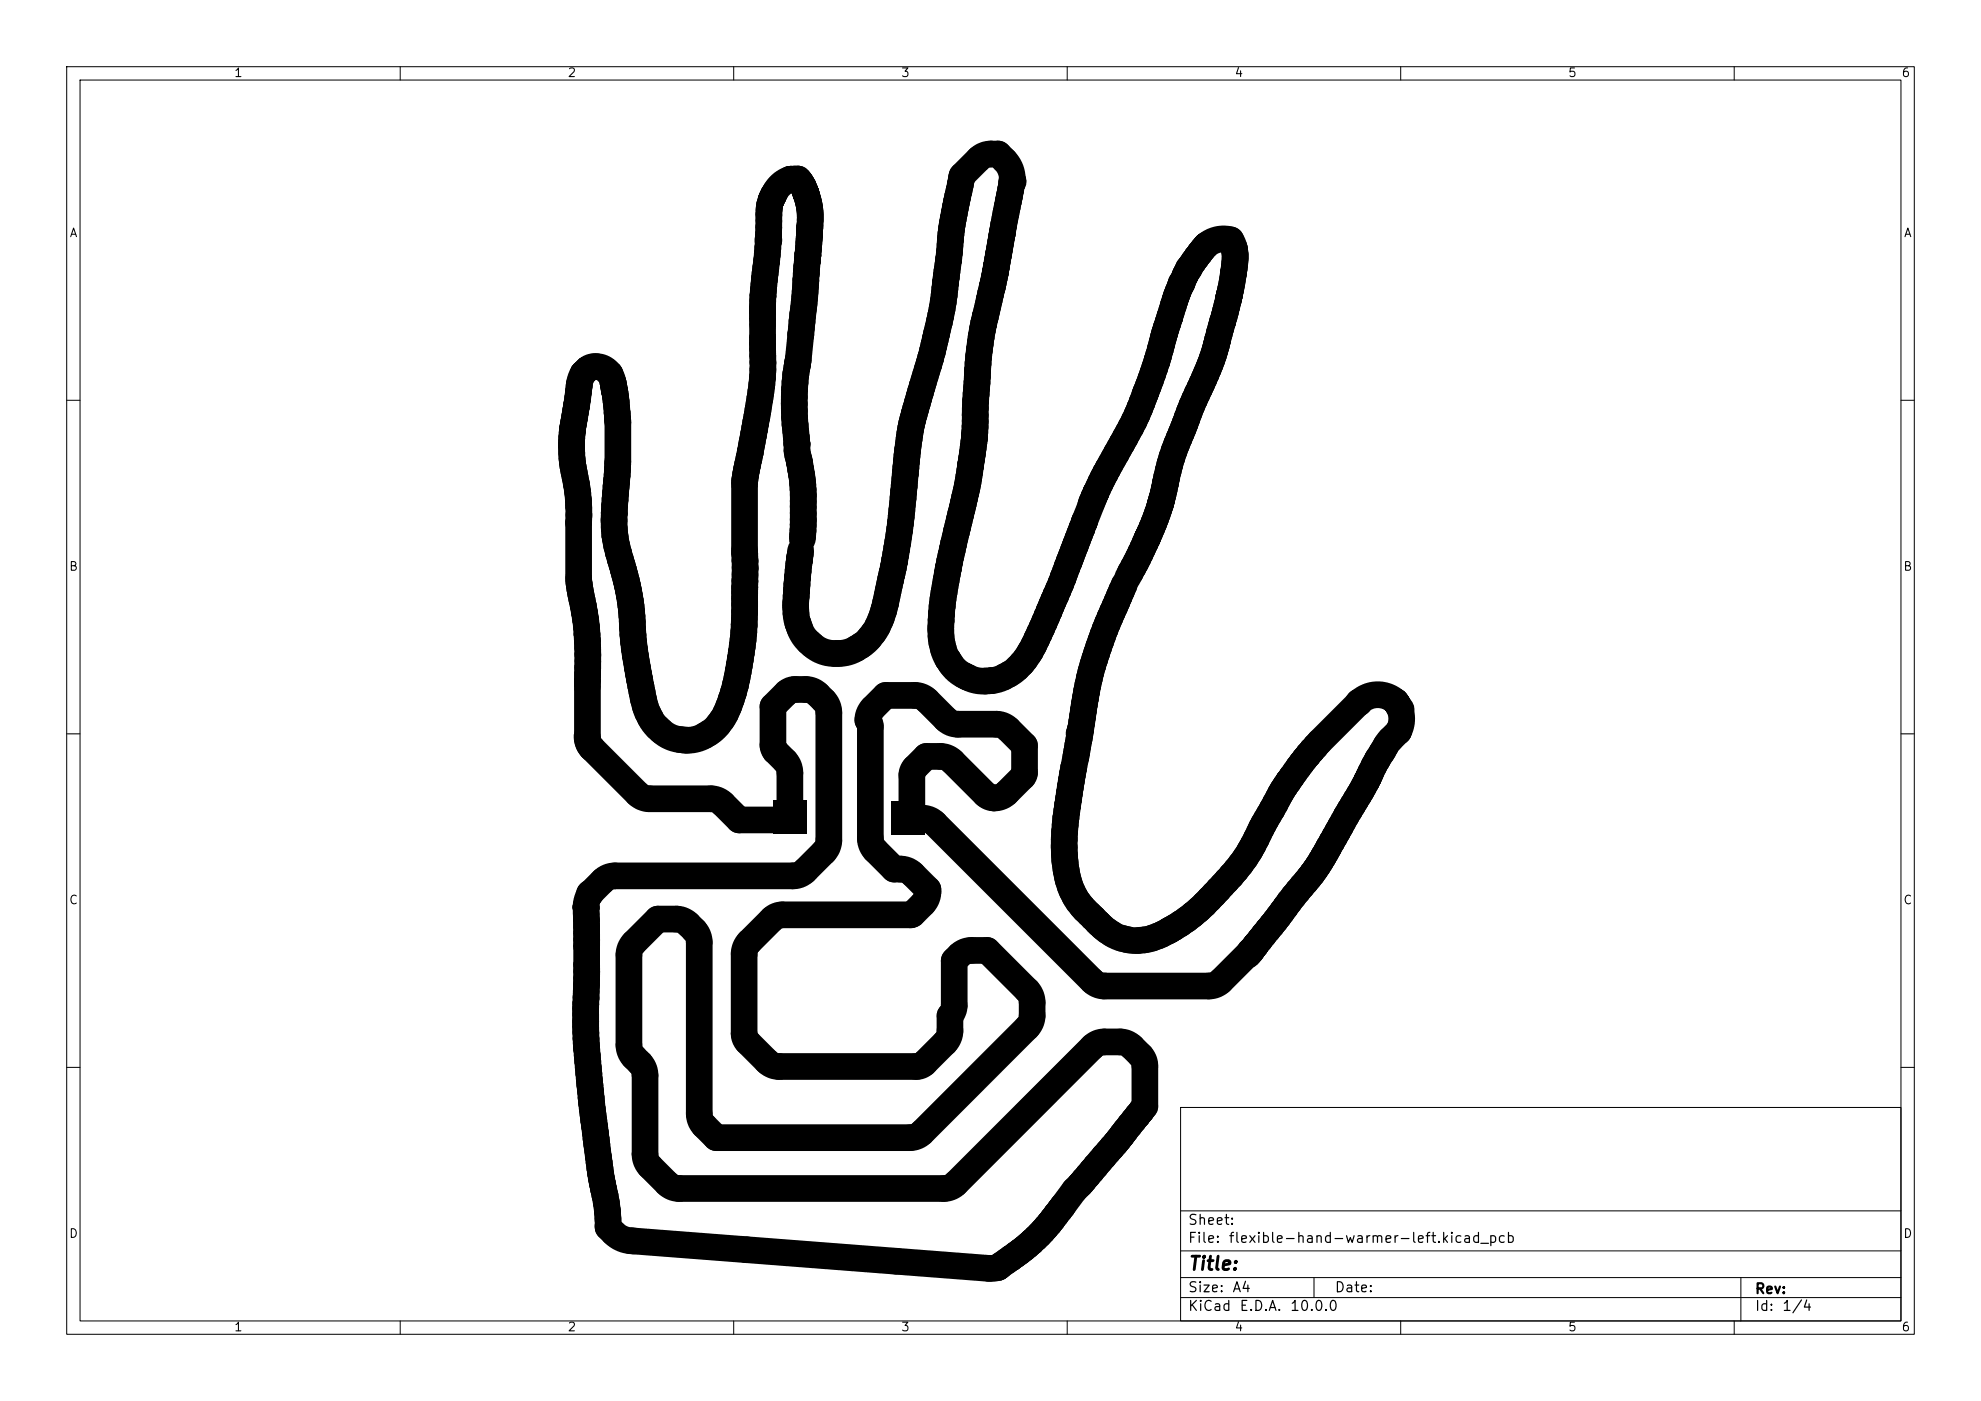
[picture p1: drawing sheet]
<svg xmlns="http://www.w3.org/2000/svg" width="297mm" height="210mm" viewBox="0 0 297 210" stroke-linecap="round" stroke-linejoin="round" font-family="sans-serif">
<defs><g id="words">
<text font-size="2" x="178" y="190.9">Title:</text>
<g font-size="1.5">
<text x="178" y="184">Sheet:</text>
<text x="178" y="186.7">File:</text>
<text x="184.1" y="186.7">flexible-hand-warmer-left.kicad_pcb</text>
<text x="178" y="196.9">KiCad</text>
<text x="178" y="194.1">Size:</text>
<text x="184.7" y="194.1">A4</text>
<text x="185.7" y="196.9">E.D.A.</text>
<text x="193.3" y="196.9">10.0.0</text>
<text x="200" y="194.1">Date:</text>
<text x="263" y="194.3">Rev:</text>
<text x="263" y="196.9">Id:</text>
<text x="267.1" y="196.9">1/4</text>
</g>
<g font-size="1.3">
<text x="35" y="11.9">1</text>
<text x="85" y="11.9">2</text>
<text x="135" y="11.9">3</text>
<text x="185" y="11.9">4</text>
<text x="235" y="11.9">5</text>
<text x="285" y="11.9">6</text>
<text x="10.3" y="35.9">A</text>
<text x="285.4" y="35.9">A</text>
<text x="10.3" y="85.9">B</text>
<text x="285.3" y="85.9">B</text>
<text x="10.3" y="135.9">C</text>
<text x="285.3" y="135.9">C</text>
<text x="10.3" y="185.9">D</text>
<text x="285.3" y="185.9">D</text>
<text x="35" y="199.9">1</text>
<text x="85" y="199.9">2</text>
<text x="135" y="199.9">3</text>
<text x="185" y="199.9">4</text>
<text x="235" y="199.9">5</text>
<text x="285" y="199.9">6</text>
</g>
</g></defs>
<g fill="none" stroke="#000" stroke-width=".15">
<path d="M10 10h277v190h-277zM12 12h273v186h-273zM60 10v2M110 10v2M160 10v2M210 10v2M260 10v2M10 60h2M285 60h2M10 110h2M285 110h2M10 160h2"/>
<path d="M177 166h108v32h-108zM285 160h2M60 198v2M110 198v2M160 198v2M177 194.5h108M177 191.5h108M177 187.5h108M177 181.5h108M197 191.5v3M210 198v2M260 198v2"/>
<path d="M261 191.5v6.5"/>
</g>
<g fill="#000">
<path d="M115.9 119.9h5v5h-5zM133.7 120.2h5v5h-5z"/>
<circle cx="151.8" cy="27.2" r="2"/>
</g>
<g fill="none" stroke="#000" stroke-width="4">
<path d="M115.4 30.8l-.1 .8a64.9 64.9 0 0 1-.7 10.2l-.2 2.6M115.4 30.8h.1M115.7 29.9h-.1M115.7 29.9l-.3 .9M120.4 28l-.7-1.1a3.1 3.1 0 0 0-3.5 1.8l-.5 1.2M120.4 28h.1M120.4 28l.7 2 .4 1.8M120.8 29h.1M121.1 38.2l-.5 6.4-.5 5.6M121.1 38.2h.1M121.3 36.5l-.2 1.7M121.3 36.5h.1"/>
<path d="M121.3 35.9h.1M121.4 35.1h-.1M121.4 35.1h.1M121.4 34.5h.1M121.4 34.2h.1M121.4 34.1h.1M121.5 31.8l-.2 4.7M142.5 35.9l-.6 5.6M142.5 35.9h.1M149.4 40h.1M149.4 39.9v.1M149.7 38.2h.1"/>
<path d="M150.2 35.1h.1M150.3 34.7l-1.1 6.1M150.3 34.7h.1M150.3 34.7l1.5-7.5a4 4 0 0 0-1.2-3.2l-.9-.9h-1.2a2.54 2.54 0 0 0-1.8 .7l-2.5 2.5-1.3 6.5-.4 3.1M150.8 31.9h.1M151.5 28.5h.1M151.7 27.6h.1M179.4 38.6l-.9 1.3-.8 1.3M179.4 38.6h.1M179.9 37.9l-.5 .7M179.9 37.9h.1M180.8 36.8a4 4 0 0 1 3.7-.8 5.9 5.9 0 0 1 .5 4.3l-.1 .7"/>
<path d="M180.8 36.8l-.9 1.1M180.8 36.8h.1M87.4 56a5.6 5.6 0 0 0-.7 2.7l-.1 1.1a42.2 42.2 0 0 0-.9 7.2l.1 2.2a35.6 35.6 0 0 1 1 9.1v9.2a50.1 50.1 0 0 1 1.3 10.6v1M87.4 56l.6-.6a2.29 2.29 0 0 1 3 .2l.4 .4M87.4 56h.1M91.4 56h.1M91.4 56a7.9 7.9 0 0 1 .8 2.7M91.9 57.5h.1M92 58.1l.2 .6M92.2 58.7h.1M92.2 58.7l.3 3.2M114.4 44.4l-.1 6.2a40.7 40.7 0 0 1-.5 10l-1.3 7.2"/>
<path d="M114.4 44.4h.1M119.3 56h.1M119.3 56a43 43 0 0 0 .2 10.5M119.5 54.7h.1M120.1 50.2l-.4 3.7-.4 2.1M120.1 50.2h.1M138 58.8a41.9 41.9 0 0 0-1.7 7l-.6 5.2M138 58.7v.1M141.8 42.3h.1M141.8 42.3l-.4 3-.6 3-1.3 5.3-1.5 5.1M141.9 41.5l-.1 .8M141.9 41.5h.1"/>
<path d="M146.6 55.5h.1M146.6 55.5l-.3 4.5a48.2 48.2 0 0 1-.8 9.7M148.8 43h.1M149.2 40.8l-.7 3.2a56.3 56.3 0 0 0-1.9 10.6v.9M149.2 40.8h.1M173.5 54h.1M174.6 49.9a63.7 63.7 0 0 1-2.8 8.8l-1.8 4.5-4.3 7.7M174.6 49.9h.1M175.4 47.5l-.8 2.4M175.4 47.5h.1M176.4 44.4l-1 3.1M176.4 44.4h.1"/>
<path d="M177.7 41.2l-1.3 3.2M177.7 41.2h.1M182.6 50.9a43.9 43.9 0 0 1-3.5 9l-2 5M182.6 50.9h.1M183.3 48.2l-.7 2.7M183.3 48.2h.1M184.2 44.7h.1M184.2 44.5h.1M184.3 44.3h.1M184.9 41l-.4 2.4-1.2 4.8M184.9 41h.1M85.8 64.4h.1"/>
<path d="M92.1 77l.1 3.3M92.1 77h.1M92.2 74.9l-.1 2.1M92.2 74.8v.1M92.5 61.9h.1M92.5 61.9l.1 1.5v5.7l-.4 5.7M112.1 69.6h.1M112.5 67.8l-.7 3.3-.2 1.4 .1 15.5M112.5 67.8h.1M113.6 61.5h.1M119.5 66.5v1.4l.5 2.4a45.8 45.8 0 0 1 .3 9.9v.6M119.5 66.5v.2"/>
<path d="M119.9 69.4v.1M135.7 71h.1M135.7 71l-.7 7.4-.9 5.6M145.3 71.4l-.5 2.3-2.4 10.5-1 5.7M145.3 71.4h.1M145.5 69.7h.1M145.5 69.7l-.2 1.7M146.1 65.7h.1M146.1 65.3h.1M162.2 79.3l-.3 .8M162.2 79.3h.1M163.7 75.3l-.2 .3"/>
<path d="M164.3 73.8l-.6 1.4M164.3 73.8l-2.1 5.5M164.3 73.8h.1M165.7 70.9l-1.4 2.9M165.7 70.9h.1M167.4 68h.1M174.7 72.4a32.7 32.7 0 0 1-2.7 8.2M174.7 72.4h.1M177.1 64.9l-1.4 3.7-1 3.8M177.1 64.9h.1M88.1 99.1v11.4a2.32 2.32 0 0 0 .7 1.7M92.2 80.3h.1"/>
<path d="M92.2 80.3l.8 3.5a37.5 37.5 0 0 1 1.9 11.5l.5 3.9M95.4 99.2l.9 4.5M111.7 88a52.2 52.2 0 0 1-2.1 16.9 8.2 8.2 0 0 1-4.5 5.6 6 6 0 0 1-7.6-2.9l-.6-1.3-.6-2.6M111.7 88h.1M119.4 88.5h.1M119.6 86.6l-.2 1.9M119.6 86.6h.1M119.8 83.9h.1M120 83l-.4 3.6M120 82.5v.5M133.7 85.9l-.5 2.6a14.1 14.1 0 0 1-2.8 7.1 6.1 6.1 0 0 1-6.1 2.3 6.1 6.1 0 0 1-4.7-4.5 12.4 12.4 0 0 1-.2-4.9M134.1 84l-.4 2"/>
<path d="M134.1 84h.1M141.3 90.8h.1M141.3 90.8l-.2 1.3a11.8 11.8 0 0 0 .8 6.4 6.6 6.6 0 0 0 10.6 1.6 16.8 16.8 0 0 0 3.7-6l1.1-2.5M141.4 89.9l-.1 .9M157.3 91.6h.1M157.6 90.8l-.3 .8M159.4 86.5l-1.8 4.3M159.4 86.5h.1M161.2 81.7l-1.8 4.8M161.2 81.7h.1M161.9 80.1l-.7 1.6M161.9 80.1h.1"/>
<path d="M168.6 87.5l-1.4 3.4a58.7 58.7 0 0 0-4.3 12.8l-.9 5.4M171.7 81.4l-2.6 5.2M172 80.6l-.3 .8M172 80.6h.1M88 110.4a2.54 2.54 0 0 0 .8 1.8M88.1 101h.1M88.8 112.2l6.8 6.8a2.54 2.54 0 0 0 1.8 .7h9.2a2.54 2.54 0 0 1 1.8 .8l2.4 2.4h6.4l.7-.2 .5-.3v-6.6a2.54 2.54 0 0 0-.7-1.8l-1.5-1.5-.3-.6v-6l2-2 .5-.4 .6-.1h1.8a2.54 2.54 0 0 1 1.8 .7l.9 .9a2.54 2.54 0 0 1 .8 1.8v19.1a2.54 2.54 0 0 1-.8 1.8l-2.8 2.8a2.54 2.54 0 0 1-1.8 .8h-26.7a2.54 2.54 0 0 0-1.8 .7l-1.9 2-.5 .9-.1 1M96.3 103.7h.1M141.8 107.8a2.54 2.54 0 0 0 1.8 .8h5.8a2.54 2.54 0 0 1 1.8 .7l2.4 2.4v4.1l-.2 .6-2.5 2.5a2.31 2.31 0 0 1-3.2 .2l-4.9-5a2.54 2.54 0 0 0-1.8-.7h-2.1l-1.8 1.8-.3 .6-.1 5.8-.2 .6-.3 .5h2.1a2.54 2.54 0 0 1 1.8 .7l23.7 23.7M141.8 107.8l-2.8-2.8a2.54 2.54 0 0 0-1.8-.8h-4.4l-1.9 2a2.13 2.13 0 0 0-.7 1.8l.2 .4 .1 .5v16.8a2.54 2.54 0 0 0 .7 1.8l2.8 2.8h1a2.54 2.54 0 0 1 1.8 .7l2.3 2.3a2.65 2.65 0 0 1-.7 2.2l-1.6 1.5-.2 .1h-19.3a2.17 2.17 0 0 0-1.5 .7l-3.5 3.4a2.54 2.54 0 0 0-.7 1.8v12.3l.4 .8 3 3a2.54 2.54 0 0 0 1.8 .8l20.9-.1 .8-.3 3.2-3.2a2.54 2.54 0 0 0 .7-1.8v-2.3a2.17 2.17 0 0 0 .7-1.5v-6.7l.7-.8a2.54 2.54 0 0 1 1.8-.7h2.4l6 6a2.54 2.54 0 0 1 .7 1.8v1.9a2.54 2.54 0 0 1-.7 1.8l-15.8 15.8a2.54 2.54 0 0 1-1.8 .7h-29l-1.8-1.8a2.54 2.54 0 0 1-.8-1.8v-25.7a2.54 2.54 0 0 0-.7-1.8l-.9-.9a2.54 2.54 0 0 0-1.8-.7h-2.8l-3.6 3.5a2.54 2.54 0 0 0-.7 1.8v13.6a2.54 2.54 0 0 0 .7 1.8l1 .9a2.54 2.54 0 0 1 .7 1.8v11.8a2.54 2.54 0 0 0 .8 1.8l2.5 2.6a2.54 2.54 0 0 0 1.8 .8h39.7a2.54 2.54 0 0 0 1.8-.8l20.5-20.5a2.45 2.45 0 0 1 1.7-.7h2.4a2.54 2.54 0 0 1 1.8 .7l1.3 1.3a2.2 2.2 0 0 1 .6 1.6v6l-.5 .7M162 109.3h.1M162 109.3l-1.4 7.7-.8 5.6"/>
<path d="M162 109.1v.2M162 109.1h.1M162.7 104.6h.1M193.1 117.2l-1.1 1.7-2.6 4.7-1 2.1a27.8 27.8 0 0 1-5.7 7.7M193.1 117.2h.1M193.2 117.1h.1M193.2 117.1l-.1 .1M196.1 113.2h.1M196.7 112.5l-1.5 1.8-2 2.8M196.7 112.5h.1M209.3 105.2h.1M209.3 105.2l.8 1.1"/>
<path d="M209.3 105.2a4 4 0 0 0-5.6 .1l-5.9 5.9-1.1 1.3M209.5 105.5h.1M209.5 105.5a4 4 0 0 1 .2 4.1M209.7 109.6a8.3 8.3 0 0 0-1.9 2.1 49.7 49.7 0 0 0-3.3 6.2l-6.1 10.5M209.7 109.6h.1M87.9 135.9h.1M87.9 135.9v.2M87.9 136.1l.1 9.5-.1 3.9M87.9 136.1h.1M159.8 122.6a23.3 23.3 0 0 0 .8 10.7 9.7 9.7 0 0 0 2.1 3.1 25.2 25.2 0 0 0 4 3.6 7.7 7.7 0 0 0 7.5 0 26.2 26.2 0 0 0 8.5-6.6M159.8 122.6h.1M160.1 120.7h.1"/>
<path d="M175.5 139.4h.1M182.7 133.4h.1M190.1 139.4l-1.8 2.2M190.1 139.3v.1M192.2 136.7l-2.1 2.6M192.2 136.7h.1M193.3 135.3l-1.1 1.4M194.6 133.6l-1.3 1.7M194.6 133.6h.1M196.7 131l-2.1 2.6M196.7 131h.1M198.4 128.4h.1"/>
<path d="M198.4 128.4l-1.7 2.6M200.1 125.4h.1M87.8 152.1l.1 3.6 .1 2.5M87.8 152.1h.1M87.9 149.5l-.1 2.6M88 158.2h.1M88 158.2l.7 7.2M163.8 147.1a2.54 2.54 0 0 0 1.8 .7h15.7a2.54 2.54 0 0 0 1.7-.7M187.8 142.2l-4.8 4.9M187.8 142.2l-.7 1M188.3 141.6l-.4 .5M188.3 141.6l-.5 .6"/>
<path d="M188.3 141.6h.1M88.7 165.4h.1M88.7 165.4l.4 3.5a90.8 90.8 0 0 0 1.8 11.5l.2 2.1 .1 1.5 .8 .8a4 4 0 0 0 2.5 1.2l53.7 4.1 1.4-.1M168.2 170.2l-6 7.1-1.1 1.1-3.7 4.9M168.2 170.2h.1M169.4 168.7l-1.2 1.5M169.4 168.6v.1M170.5 167.2l-1.1 1.4M170.5 167.2h.1M171.1 166.5l-.6 .7M171.1 166.5h.1M149.6 190h.1"/>
<path d="M151.6 188.6h.1M151.6 188.6l-2 1.4M154.7 186.2l-3.1 2.4M154.7 186.2h.1M157.4 183.3l-1.5 1.7-1.2 1.2M157.4 183.3h.1"/>
</g>
<g fill="#000" stroke="#000" stroke-width=".15">
<circle cx="115.2" cy="36" r="2"/>
<circle cx="151.8" cy="27.2" r="2"/>
<circle cx="177.1" cy="42.5" r="2"/>
<circle cx="178.2" cy="40.3" r="2"/>
<circle cx="161.9" cy="110" r="2"/>
<circle cx="203.7" cy="105.3" r="2"/>
<circle cx="88.5" cy="134" r="2"/>
<circle cx="187.5" cy="142.6" r="2"/>
</g>
<use href="#words"/>
</svg>
